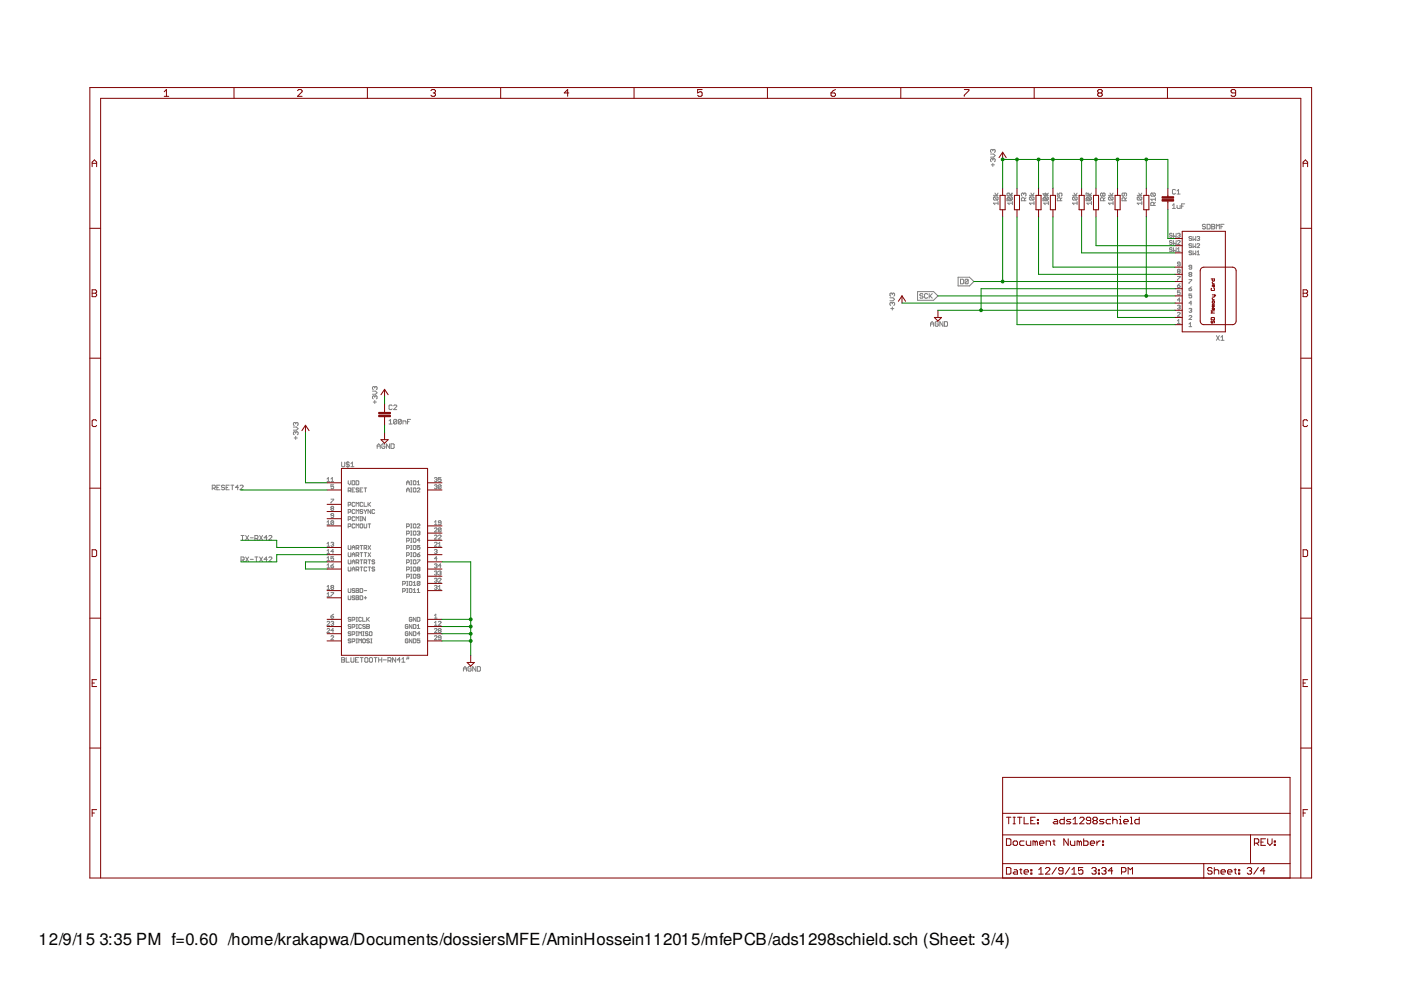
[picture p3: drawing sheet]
<svg xmlns="http://www.w3.org/2000/svg" width="297mm" height="210mm" viewBox="0 0 297 210" stroke-linecap="round" stroke-linejoin="round" font-family="sans-serif">
<defs><g id="words">
<g font-size="3.5">
<text x="8.5" y="200.4">12/9/15</text>
<text x="21.3" y="200.4">3:35 PM f=0.60 /home/krakapwa/Documents/dossiersMFE/AminHossein112015/mfePCB/ads1298schield.sch (Sheet: 3/4)</text>
</g>
</g></defs>
<g fill="none" stroke="#808080" stroke-width=".21">
<path d="M210 32.7h.7l.3 .3-.3 .3h-.7M210.2 34.9h.6M210.5 31.8v.2M210.5 33.8v.2M210.5 34.6v.7M210.5 33.8l-.1-.2-.4 .2 .2 .5M210.5 31.8l-.1-.1-.4 .1v.4l.2 .1M210.5 33.8l.2-.2 .3 .2-.2 .5M210.5 31.8l.2-.1 .3 .1-.2 .5M203.1 58.8h2.4l1 .9-1 .9h-2.4zM203.6 59.2h.5l.2 .2v.6l-.2 .2h-.5zM205.3 59.4v.6l-.2 .2-.5-.2"/>
<path d="M205.3 59.4l-.5-.2-.2 .2v.6M205.3 59.4l-.7 .6M210.6 41.4h1M210.8 41.8h.7l.1 .1-.1 .5M210.8 41.8l-.2 .1v.3l.2 .2h.7M210.8 41.8l.7 .6M210.9 40.9l.4 .5 .3-.5M211.6 43.1h-1l.3 .3M211.6 42.7v.7M213.7 41.4h1M213.8 41.8h.7l.2 .1-.2 .5M213.8 41.8l-.3 .3v.5h1"/>
<path d="M213.8 41.8l.7 .6M214 40.9l.3 .5 .4-.5M214.5 40.9v.7l-.7-.7h-.1l-.2 .2 .2 .5M214.5 41.9l-.3 .3M214.5 42.4h-.7l-.1-.2v-.3l.5 .2v.5M214.7 43.1h-1l.3 .3M214.7 42.7v.7M217 41.1l-.1-.2-.3 .2 .1 .5M217 41.1l.2-.2 .3 .2-.1 .5M217 41.1v.2M217.2 42.6v-.5l-.2-.2-.4 .2v.5h.9M217.5 41.9l-.3 .3"/>
<path d="M218.2 41.4h1M218.4 41.8l-.2 .1v.3l.2 .2h.7M218.4 41.8h.7l.1 .1v.3l-.1 .2M218.4 41.8l.7 .6M218.6 40.9l.3 .5 .3-.5M219.2 43.1h-1l.4 .3M219.2 42.7v.7M221.3 41.4h1M221.5 41.8h.6l.2 .1v.3l-.2 .2M221.5 41.8l-.4 .3v.5h1M221.5 41.8l.6 .6M222.1 42.4h-.6l-.2-.2v-.3l.5 .2v.5"/>
<path d="M222.1 41.9l-.3 .3M222.3 43.1h-1l.3 .3M222.3 42.7v.7M222.3 40.9l-.3 .5-.4-.5v.7l-.5-.5h1M224.2 40.9v.7h.5l-.2-.3 .2-.4h.3l.1 .2-.1 .5M224.8 42.6v-.5l-.1-.2-.5 .2v.5h.9M225.1 41.9l-.3 .3M227.4 41.4h1M227.6 41.8l-.2 .1v.3l.2 .2h.6M227.6 41.8h.6l.2 .1v.3l-.2 .2M227.6 41.8l.6 .6M227.7 40.9l.3 .5 .4-.5"/>
<path d="M228.4 43.1h-1l.3 .3M228.4 42.7v.7M230.3 41.6v-.7l.9 .7M230.4 41.4h1M230.6 41.8h.6l.2 .1v.3l-.2 .2M230.6 41.8l-.3 .3v.5h.9M230.6 41.8l.6 .6M230.8 40.9l.3 .5 .3-.5M231.2 42.4h-.6l-.2-.2v-.3l.5 .2v.5M231.2 41.9l-.3 .3M231.4 43.1h-1l.4 .3M231.4 42.7v.7"/>
<path d="M233.8 41.1l-.2-.2-.3 .2 .2 .5 .3-.2M233.8 41.1l.2-.2 .3 .2-.2 .5-.3-.2M233.8 41.1v.3M234 42.6v-.5l-.2-.2-.5 .2v.5h1M234.3 41.9l-.3 .3M235 41.4h1M235.2 41.8l-.2 .1v.3l.2 .2h.6M235.2 41.8h.6l.2 .1v.3l-.2 .2M235.2 41.8l.6 .6M235.3 40.9l.4 .5 .3-.5M236 43.1h-1l.3 .3M236 42.7v.7"/>
<path d="M238.4 40.9v.5l-.2 .2-.3-.2 .2-.5h.6l.2 .2-.2 .5M238.5 42.6v-.5l-.1-.2-.5 .2v.5h1M238.9 41.9l-.4 .3M241.1 41.4h1M241.3 41.8l-.2 .1v.3l.2 .2h.6M241.3 41.8h.6l.2 .1v.3l-.2 .2M241.3 41.8l.6 .6M241.4 40.9l.4 .5 .3-.5M242.1 43.1h-1l.3 .3M242.1 42.7v.7M244.2 40.9h.6l.2 .2-.2 .5M244.2 40.9l-.2 .5 .2 .2h.6"/>
<path d="M244.2 40.9l.6 .7M244.6 43.6v-.5l-.4-.2-.2 .2v.5h1M245 42.9l-.4 .3M245 42.2h-1l.3 .4M245 41.9v.7M248.5 52.7l-.4-.2-.1 .3 .4 .1 .1 .3-.1 .2-.4-.2M248.5 49.6l-.4-.1-.1 .2 .4 .2 .1 .3-.1 .1-.4-.1M248.5 51.1l-.4-.1-.1 .3 .4 .1 .1 .3-.1 .1-.4-.1M248.6 43.5l.3-.3v1M248.6 44.2h.6M248.8 49.5v.8l.3-.3 .3 .3v-.8M248.8 51v.8l.3-.3 .3 .3v-.8"/>
<path d="M248.8 52.5v.9l.3-.3 .3 .3v-.9M249.2 40.3l-.1-.1-.5 .1v.7l.1 .1h.4l.1-.1M249.6 43.5v.5l.1 .2h.5v-.7M249.6 41.1h.6M249.6 40.5l.3-.3v.9M249.6 49.6l.5-.1 .1 .1-.1 .3M249.6 51.1l.2-.1 .4 .1-.6 .7h.6M249.6 58.6h.6l-.6 .9M249.6 52.8l.3-.3v.9M249.6 53.4h.6M249.8 57.5l-.2-.1 .2-.3 .4 .1-.1 .3M249.8 57.5l-.2 .1 .2 .3 .4-.1-.1-.3"/>
<path d="M249.8 57.5h.3M249.9 49.9h.2M250.1 49.9l.1 .1-.1 .3-.5-.1M250.2 56h-.4l-.2-.2 .2-.2 .4 .1v.6l-.1 .1-.5-.1M250.5 43.7h.4M251.2 43.2h-.7v1M252.1 59.3h.6l-.6 .8M252.2 58.2l-.1-.2 .1-.2 .5 .1-.2 .3M252.2 58.2l-.1 .1 .1 .3 .5-.1-.2-.3M252.2 58.2h.3M252.7 53.3l-.2-.1-.4 .1 .1 .3 .5 .1-.2 .3-.4-.1M252.7 50.3l-.2-.2-.4 .2 .1 .3 .5 .1-.2 .3-.4-.2"/>
<path d="M252.7 51.8l-.2-.1-.4 .1 .1 .3 .5 .1-.2 .3-.4-.1M252.7 56.6l-.6-.1 .1-.3 .5 .2v.5l-.2 .2-.4-.2M252.9 50.1v.9l.3-.3 .3 .3v-.9M252.9 51.7v.8l.3-.3 .3 .3v-.8M252.9 53.2v.8l.3-.3 .3 .3v-.8M253.8 54h.5M253.8 53.5l.3-.3v.8M253.8 51.8l.1-.1 .4 .1-.5 .7h.5M253.8 50.3l.4-.2 .1 .2-.1 .3M254.1 50.6h.1M254.2 50.6l.1 .1-.1 .3-.4-.2M255.6 47.7l-.2-.1-.5 .1 .2 .3 .5 .2-.2 .3-.5-.1"/>
<path d="M255.9 47.6h.5l.2 .1v.7l-.2 .1h-.5zM256.9 47.6h.5l.2 .1-.2 .3 .2 .4-.2 .1h-.5zM256.9 48h.5M257.9 48.5v-.9l.3 .3 .3-.3v.9M258.9 48h.3M259.5 47.6h-.6v.9M188.7 63.1h.6l.4 .4-.4 .3h-.6M188.8 65.4h.7M189.2 62.3v.2M189.2 64.3v.1M189.2 65.1v.6M189.2 64.3l-.2-.2-.3 .2 .1 .5"/>
<path d="M189.2 62.3l-.2-.2-.3 .2 .1 .5M189.2 64.3l.1-.2 .4 .2-.2 .5M189.2 62.3l.1-.2 .4 .2-.2 .5M194.5 61.8h3.4l1 .9-1 1h-3.4zM195.7 62.4l-.2-.1h-.3l-.2 .1 .2 .3h.3l.2 .2-.2 .3-.5-.1M196.7 62.4l-.2-.1-.5 .1v.7l.2 .1 .5-.1M197 62.3v.9M197.2 62.7l.5 .5M197.3 69.2v-.7l.3-.3 .4 .3v.7M197.3 68.7h.7M197.7 62.3l-.7 .6M198.9 68.4l-.1-.2h-.4l-.1 .2v.6l.1 .2h.4l.1-.2v-.3h-.3"/>
<path d="M199.9 68.2v1l-.6-1v1M200.2 68.2h.5l.2 .2v.6l-.2 .2h-.5zM249.6 60.6h.5l.1 .2-.4 .2zM249.6 64.8l.5-.1 .1 .1-.1 .3M249.6 66.4l.2-.2 .4 .2-.6 .7h.6M249.6 68l.3-.2v.8M249.6 68.6h.6M249.9 65.1h.2M250.1 65.1l.1 .2-.1 .2-.5-.1M250.2 61.7h-.6v.4l.3-.2 .3 .2-.1 .4-.5-.1M250.2 63.6h-.6l.5-.4v.8M250.2 60.1l-.6 .5"/>
<path d="M252.1 65.5l.4-.1 .2 .1-.2 .3M252.1 68.7l.3-.3v.9M252.1 69.3h.6M252.1 67l.1-.1 .5 .1-.6 .7h.6M252.1 61.2h.4l.2 .3-.5 .1zM252.4 65.8h.1M252.5 65.8l.2 .1-.2 .3-.4-.1M252.7 62.3h-.6v.4l.3-.1 .3 .1-.2 .5-.4-.2M252.7 64.3h-.6l.4-.4v.8M252.7 60.8l-.6 .4M257.9 71.2l.6 1M258.5 71.2l-.6 1"/>
<path d="M258.9 71.5l.3-.3v1M258.9 72.2h.6M62.2 90.6h.7l.3 .3-.3 .3h-.7M62.4 92.9h.6M62.7 89.7v.2M62.7 91.7v.2M62.7 92.5v.7M62.7 91.7l-.2-.2-.3 .2v.3l.2 .2M62.7 89.7l-.2-.1-.3 .1 .2 .5M62.7 91.7l.2-.2 .3 .2v.3l-.2 .2M62.7 89.7l.2-.1 .3 .1-.2 .5M72.4 98v.8l.2 .2 .5-.2v-.8"/>
<path d="M73.7 97.8v1.3M74.1 98.1l-.5-.1-.2 .3 .5 .2 .2 .3-.2 .2-.5-.2M74.4 99h.6M74.4 98.3l.3-.3v1M79 82.9h.6l.3 .4-.3 .3h-.6M79.1 85.2h.7M79.5 84.1l-.2-.2-.3 .2 .1 .5M79.5 82.1v.2M79.5 84.1v.1M79.5 84.9v.7M79.5 82.1l-.2-.1-.3 .1 .1 .5M79.5 84.1l.1-.2 .3 .2-.1 .5"/>
<path d="M79.5 82.1l.1-.1 .3 .1-.1 .5M80 95.1v-.7l.3-.3 .3 .3v.7M80 94.6h.6M81.6 94.3l-.2-.2-.4 .2v.6l.1 .2h.3l.2-.2v-.3h-.3M82.5 89.2l.3-.3v1M82.5 89.9h.6M82.6 94.1v1l-.7-1v1M82.9 94.1h.5l.2 .2v.6l-.2 .2h-.5zM83.1 86l-.1-.1-.5 .1v.7l.2 .1 .4-.1M83.5 86l.1-.1 .5 .1-.6 .8h.6M84.1 89.1v.6l-.2 .2-.4-.2M84.1 89.1l-.5-.2-.1 .2v.6"/>
<path d="M84.1 89.1l-.6 .6M85.1 89.1v.6l-.2 .2h-.3l-.1-.2M85.1 89.1l-.2-.2h-.3l-.1 .2v.6M85.1 89.1l-.6 .6M85.4 89.9v-.7h.5l.2 .2v.5M86.4 89.4h.3M87.1 88.9h-.7v1M45 103.5h.5l.2-.1v-.4l-.2-.1h-.5v.9M45.3 103.5l.4 .3M46 103.4h.3M46.6 102.9h-.6v.9h.6M47.6 103l-.5-.1-.1 .3 .1 .2h.4l.1 .3-.1 .1h-.4l-.1-.1"/>
<path d="M47.9 103.4h.4M48.6 102.9h-.7v.9h.7M48.9 102.9h.7M49.3 102.9v.9M50.6 103.4h-.7l.5-.5v.9M50.9 103l.2-.1 .4 .1-.6 .8h.6M51.1 113.5h.7M51.1 118.7h.5l.2-.1v-.3l-.2-.2h-.5v1M51.4 113.5v1M51.4 118.7l.4 .4M52.1 113.5l.6 1M52.1 118.1l.6 1"/>
<path d="M52.7 113.5l-.6 1M52.7 118.1l-.6 1M53.1 114h.6M53.1 118.6h.6M54 114.2h.5l.2-.2v-.3l-.2-.2h-.5v1M54 118.1h.7M54.4 114.2l.3 .3M54.4 118.1v1M55 113.5l.7 1M55 118.1l.7 1M55.7 113.5l-.7 1M55.7 118.1l-.7 1"/>
<path d="M56.7 114h-.7l.5-.5v1M56.7 118.6h-.7l.5-.5v1M57 113.7l.1-.2 .5 .2-.6 .8h.6M57 118.3l.1-.2 .5 .2-.6 .8h.6M69.3 117.3h.6M69.3 110.7l.3-.3v.9M69.3 101.6l.3-.3v.8M69.3 115.3l.3-.3v.8M69.3 116.8l.3-.3v.8M69.3 118.3l.3-.3v.9M69.3 119.8l.3-.3v.9M69.3 111.3h.6"/>
<path d="M69.3 102.1h.6M69.3 115.8h.6M69.3 118.9h.6M70.2 101.6l.3-.3v.8M70.2 105.8h.5l-.5 .9M70.2 115.1l.4-.1 .1 .1-.1 .3M70.2 120h.4l.1 .2-.4 .2zM70.2 102.1h.5M70.3 107.8l-.1-.1 .1-.3 .4 .1-.1 .3M70.3 107.8l-.1 .1 .1 .3 .4-.1-.1-.3M70.3 107.8h.3M70.5 115.4h.1"/>
<path d="M70.6 115.4l.1 .1-.1 .3-.4-.1M70.7 102.8h-.5v.4l.3-.1 .2 .1-.1 .4-.4-.1M70.7 109.3l-.5-.1 .1-.3 .4 .1v.6l-.1 .1-.4-.1M70.7 110.6v.5l-.1 .2-.4-.2M70.7 118h-.5v.4l.3-.1 .2 .1-.1 .5-.4-.2M70.7 116.9h-.5l.4-.4v.8M70.7 110.6l-.4-.2-.1 .2v.5M70.7 110.6l-.5 .5M70.7 119.5l-.5 .5M73.8 101.9v.6l.3 .3 .3-.3v-.6M73.8 104l.6-.1-.2-.4h-.4v.8M73.8 107.1h.4l.2-.4-.6-.2v.9"/>
<path d="M73.8 108.6h.4l.2-.4-.6-.2v.9M73.8 110.1h.4l.2-.4-.6-.1v.8M73.8 111.6h.4l.2-.4-.6-.1v.8M73.8 115.7l.2 .8 .4-.1v-.7M73.8 117.2l.2 .8 .4-.1v-.7M73.8 118.7l.2 .8 .4-.1v-.7M74.1 104l.3 .3M74.7 119.5v-.5l.3-.3 .2 .3v.5M74.7 101.9h.4l.1 .2v.5l-.1 .2h-.4zM74.7 116.5v-.6l.3-.2 .2 .2v.6M74.7 118v-.5l.3-.3 .2 .3v.5M74.7 117.6h.5"/>
<path d="M74.7 103.9h.3M74.7 116.1h.5M74.7 119.1h.5M75.2 103.5h-.5v.8h.5M75.2 106.7l-.1-.2-.4 .2v.5l.1 .2 .4-.2M75.2 108.2l-.1-.2-.4 .2v.5l.1 .2 .4-.2M75.2 109.7l-.1-.1-.4 .1v.6l.1 .1 .4-.1M75.2 111.2l-.1-.1-.4 .1v.6l.1 .1 .4-.1M75.5 101.9h.4l.2 .2v.5l-.2 .2h-.4zM75.5 107.4v-.9l.3 .3 .3-.3v.9M75.5 108.9v-.9l.3 .3 .3-.3v.9M75.5 110.4v-.8l.3 .2 .3-.2v.8"/>
<path d="M75.5 111.9v-.8l.3 .3 .3-.3v.8M75.5 116.2h.4l.2-.4-.2-.1h-.4v.8M75.5 117.7h.4l.2-.4-.2-.1h-.4v.8M75.5 119.3h.4l.2-.4-.2-.2h-.4v.8M75.8 116.2l.3 .3M75.8 117.7l.3 .3M75.8 119.3l.3 .2M76.1 103.6l-.5-.1-.1 .2 .4 .2 .2 .3-.2 .1-.4-.1M76.3 117.2h.6M76.3 118.7h.6M76.3 103.9h.3M76.3 109.6h.3"/>
<path d="M76.3 110.4h.3M76.3 115.7h.6M76.5 111.1l.4 .1-.1 .7-.5-.1v-.6zM76.5 109.6v.8M76.6 115.7v.8M76.6 117.2v.8M76.6 118.7v.8M76.9 108.2l-.1-.2-.5 .2 .2 .3 .4 .1-.1 .3-.5-.2M76.9 103.5h-.6v.8h.6M76.9 106.7l-.1-.2-.5 .2v.5l.2 .2 .4-.2M77.2 111.1l.1 .8 .4-.1v-.7M77.2 116.2l.5-.1-.1-.4h-.4v.8"/>
<path d="M77.2 119.3l.5-.2-.1-.4h-.4v.8M77.2 117.2h.5M77.2 103.5h.5M77.2 106.5v.9h.5M77.2 108l.3 .5M77.5 109.6v.8l-.6-.8v.8M77.5 103.5v.8M77.5 108.5v.4M77.5 117.2v.8M77.5 116.2l.2 .3M77.5 119.3l.2 .2M77.7 108l-.2 .5"/>
<path d="M78 106.5v.9M78 118.7h.6M78 111.1h.6M78 115.7l.6 .8M78 117.2l.6 .8M78.2 106.9l.4 .5M78.3 111.1v.8M78.3 118.7v.8M78.6 108v.9l-.6-.9v.9M78.6 106.5l-.6 .6M78.6 115.7l-.6 .8M78.6 117.2l-.6 .8"/>
<path d="M79.4 118.9l-.4-.2-.1 .3 .4 .1 .1 .3-.1 .1-.4-.1M79.4 108.2l-.1-.2-.4 .2v.5l.1 .2 .4-.2M86.2 102.8v-.6l.3-.3 .3 .3v.6M86.2 104.3v-.6l.3-.2 .3 .2v.6M86.2 111.6h.4l.2-.4-.2-.1h-.4v.8M86.2 113.2h.4l.2-.4-.2-.2h-.4v.9M86.2 114.7h.4l.2-.4-.2-.2h-.4v.9M86.2 116.2h.4l.2-.4-.2-.1h-.4v.8M86.2 117.7h.4l.2-.4-.2-.1h-.4v.8M86.2 119.3h.4l.2-.4-.2-.2h-.4v.8M86.2 103.9h.6M86.2 102.4h.6"/>
<path d="M87.1 117.2h.2M87.1 118h.2M87.1 116.5h.2M87.1 118.7h.2M87.1 119.5h.2M87.1 103.5h.2M87.1 104.3h.2M87.1 102.8h.2M87.1 111.1h.2M87.1 111.9h.2M87.1 101.9h.2M87.1 115.7h.2"/>
<path d="M87.1 115h.2M87.1 112.6h.2M87.1 113.5h.2M87.1 114.1h.2M87.2 101.9v.9M87.2 103.5v.8M87.2 111.1v.8M87.2 112.6v.9M87.2 114.1v.9M87.2 115.7v.8M87.2 117.2v.8M87.2 118.7v.8"/>
<path d="M87.8 115.7l.4 .1v.6l-.2 .1-.4-.1zM87.8 101.9l.4 .2v.5l-.2 .2-.4-.2zM87.8 103.5l.4 .1v.6l-.2 .1-.4-.1zM87.8 111.1l.4 .1v.6l-.2 .1-.4-.1zM87.8 112.6l.4 .2v.5l-.2 .2-.4-.2zM87.8 114.1l.4 .2v.5l-.2 .2-.4-.2zM87.8 117.2l.4 .1v.6l-.2 .1-.4-.1zM87.8 118.7l.4 .2v.5l-.2 .1-.4-.1zM88.5 117.6h.4l.1 .3-.4 .1zM88.5 118.7h.5l-.5 .8M88.5 103.6l.1-.1 .4 .1-.5 .7h.5M88.5 111.2l.1-.1 .4 .1-.5 .7h.5"/>
<path d="M88.5 112.8l.4-.2 .1 .2-.1 .2M88.5 102.8h.5M88.5 102.2l.2-.3v.9M88.7 113h.2M88.9 113l.1 .2-.1 .3-.4-.2M89 115.7h-.5v.4l.2-.2 .3 .2-.1 .4-.4-.1M89 117.2l-.5 .4M89 114.6h-.5l.4-.5v.9M92.1 110.7l.3-.3v.9M92.1 116.6l.4-.1 .2 .1-.2 .3M92.1 112.1l.1-.2 .5 .2-.6 .7h.6M92.1 101.4l.4-.1 .2 .1-.2 .3"/>
<path d="M92.1 102.9l.4-.1 .2 .1-.2 .3M92.1 113.6l.1-.1 .5 .1-.6 .7h.6M92.1 115.1l.1-.1 .5 .1-.6 .7h.6M92.1 119.7l.4-.2 .2 .2-.2 .3M92.1 111.3h.6M92.4 116.9h.1M92.4 120h.1M92.4 101.7h.1M92.4 103.2h.1M92.5 101.7l.2 .1-.2 .3-.4-.1M92.5 103.2l.2 .2-.2 .2-.4-.1M92.5 116.9l.2 .2-.2 .2-.4-.1"/>
<path d="M92.5 120l.2 .1-.2 .3-.4-.2M92.7 118.4h-.6l.4-.4v.9M92.9 113.6l.2-.1 .4 .1-.6 .7h.6M92.9 115.8h.6M92.9 115.3l.3-.3v.8M93.5 102.9l-.4-.1-.2 .1v.6M93.5 102.9v.6l-.1 .1-.5-.1M93.5 110.8l-.6-.1 .2-.3 .4 .2v.5l-.1 .2-.5-.2M93.5 112.1l-.4-.2-.2 .2v.5M93.5 101.3h-.6v.4l.3-.1 .3 .1-.1 .4-.5-.1M93.5 112.1v.5l-.1 .2-.5-.2M93.5 120h-.6l.5-.5v.9"/>
<path d="M93.5 112.1l-.6 .5M93.5 102.9l-.6 .6M69.3 131.9l.2-.2 .4 .2-.6 .7h.6M69.3 124.4l.3-.3v.9M69.3 125.9l.3-.3v.9M69.3 133.4l.2-.1 .4 .1-.6 .7h.6M69.3 120.4h.6M69.3 126.5h.6M69.3 125h.6M70.2 131.9l.4-.2 .1 .2-.1 .3M70.2 130.6h.4l.1 .3-.4 .2zM70.2 134.9l.1-.1 .4 .1-.5 .7h.5"/>
<path d="M70.2 125.6h.5l-.5 .9M70.3 124.5l-.1-.1 .1-.3 .4 .2-.1 .2M70.3 124.5l-.1 .2 .1 .3 .4-.2-.1-.3M70.3 124.5h.3M70.5 132.2h.1M70.6 132.2l.1 .1-.1 .3-.4-.2M70.7 130.2l-.5 .4M70.7 133.7h-.5l.4-.4v.8M72.4 139.4h.5l.2 .2-.2 .3 .2 .4-.2 .1h-.5zM72.4 139.9h.5M73.4 139.4v1h.7M73.8 120.2l.2 .9 .4-.2v-.7"/>
<path d="M73.8 124.8v.7l.2 .1 .4-.1v-.7M73.8 126.3v.7l.2 .1 .4-.1v-.7M74.4 131l-.2-.1-.4 .1 .2 .3 .4 .1-.2 .3-.4-.1M74.4 135.6l-.2-.1-.4 .1 .2 .3 .4 .1-.2 .3-.4-.1M74.4 132.5l-.2-.1-.4 .1 .2 .3 .4 .2-.2 .2-.4-.1M74.4 134.1l-.2-.2-.4 .2 .2 .3 .4 .1-.2 .3-.4-.2M74.4 139.4v.9l.1 .1 .5-.1v-.9M74.7 131.4h.4l.1-.4-.5-.1v.8M74.7 136h.4l.1-.4-.5-.1v.8M74.7 121.1v-.6l.3-.3 .2 .3v.6M74.7 133h.4l.1-.5-.5-.1v.8M74.7 134.5h.4l.1-.4-.5-.2v.9"/>
<path d="M74.7 120.6h.5M75.2 124.9l-.1-.1-.4 .1 .1 .3 .4 .1-.1 .3-.4-.1M75.2 126.4l-.1-.1-.4 .1 .1 .3 .4 .2-.1 .2-.4-.1M75.4 139.9h.3M75.5 130.9h.3M75.5 131.7h.3M75.5 135.5h.3M75.5 136.3h.3M75.5 120.8h.4l.2-.4-.2-.2h-.4v.9M75.5 124.8l.6 .1-.2 .3 .2 .3-.2 .1h-.4zM75.5 126.3l.6 .1-.2 .3 .2 .3-.2 .1h-.4zM75.5 134.8h.3"/>
<path d="M75.5 132.4h.3M75.5 133.2h.3M75.5 126.7h.4M75.5 125.2h.4M75.5 133.9h.3M75.6 130.9v.8M75.6 132.4v.8M75.6 133.9v.9M75.6 135.5v.8M75.8 120.8l.3 .3M76 139.4h-.6v1h.6M76.1 134.8v-.9l.2 .3 .3-.3v.9"/>
<path d="M76.1 136.3v-.8l.2 .2 .3-.2v.8M76.3 139.4h.7M76.3 124.8l.6 .1-.1 .7h-.5zM76.3 126.3l.6 .1-.1 .7h-.5zM76.3 120.2h.6M76.6 131l-.1-.1-.4 .1v.6l.1 .1 .4-.1M76.6 132.5l-.1-.1-.4 .1v.6l.1 .1 .4-.1M76.6 120.2v.9M76.7 139.4v1M76.9 130.9v.8h.6M76.9 135.6l.1-.1 .5 .1v.6l-.2 .1-.4-.1zM76.9 134.8h.3"/>
<path d="M76.9 133.9h.3M77 133.9v.9M77.2 126.7h.5M77.2 125.2h.5M77.5 132.5l-.2-.1-.4 .1 .1 .3 .5 .2-.2 .2-.4-.1M77.5 126.4v.6M77.5 139.4h.3l.2 .2v.7l-.2 .1-.5-.1v-.7zM77.7 132.4l.6 .1-.1 .3 .1 .3-.1 .1h-.5zM77.7 130.9v.8M77.7 120.4l-.1-.2-.4 .2 .1 .7 .4-.2M77.7 132.8h.5M77.9 131.3l.4 .4"/>
<path d="M78 134.1l-.1-.2-.4 .2 .1 .3 .4 .1-.1 .3-.4-.2M78 120.2h.6M78.3 139.6l.2-.2 .5 .2v.7l-.2 .1-.5-.1zM78.3 120.2v.9M78.3 134.1l.1-.2 .5 .2-.2 .7-.4-.2zM78.3 135.6l-.1-.1-.5 .1 .2 .3 .4 .1-.1 .3-.5-.1M78.3 130.9l-.6 .5M78.6 135.5h.3M78.6 136.3h.3M78.7 135.5v.8M79.3 139.4h.6M79.4 120.4l-.4-.2-.1 .3 .4 .1 .1 .3-.1 .2-.4-.2"/>
<path d="M79.6 139.4v1M80.3 139.9h.6M80.3 139.4v1M80.9 139.4v1M81.3 139.9h.6M83.9 139.4v1l-.7-1v1M84.9 139.9h-.7l.5-.5v1M85.2 139.8l.3-.4v1M85.4 123.8h.4l.1-.4-.5-.1v.8M85.4 125.3h.4l.1-.4-.5-.1v.8M86.2 120.8h.4l.2-.4-.2-.2h-.4v.9M86.2 122.3h.4l.2-.4-.6-.1v.8"/>
<path d="M86.2 125.6h.3M86.2 124.8h.3M86.2 124.1h.3M86.2 123.3h.3M86.3 139.3l-.1 .5M86.4 123.3v.8M86.4 124.8v.8M86.5 135.6l-.1-.1-.5 .1v.6l.5 .1 .1-.4h-.3M86.5 134.1l-.1-.2-.5 .2v.5l.5 .2 .1-.4h-.3M86.5 132.5l-.1-.1-.5 .1v.6l.5 .1 .1-.4h-.3M86.7 139.3l-.2 .5M86.8 124.9l.1-.1 .4 .1-.1 .7-.4-.1z"/>
<path d="M86.9 123.3l.4 .1-.1 .7-.4-.1zM87.1 121.1h.2M87.1 120.2h.2M87.1 121.8h.2M87.1 122.6h.2M87.2 120.2v.9M87.2 121.8v.8M87.3 131l-.1-.1-.4 .1 .1 .7 .4-.1v-.3h-.2M87.3 132.4v.8l-.5-.8v.8M87.3 133.9v.9l-.5-.9v.9M87.3 135.5v.8l-.5-.8v.8M87.6 132.4l.6 .1v.6l-.2 .1h-.4z"/>
<path d="M87.6 133.9l.6 .2v.5l-.2 .2h-.4zM87.6 135.5l.6 .1v.6l-.2 .1h-.4zM87.6 125.6h.6M87.6 124.1h.6M87.6 125.1l.3-.3v.8M87.6 123.5l.3-.2v.8M87.8 120.2l.4 .2v.5l-.2 .2-.4-.2zM87.8 121.8l.4 .1v.5l-.2 .2-.4-.2zM88.2 130.9v.8l-.6-.8v.8M88.5 130.9l.5 .1v.6l-.1 .1h-.4zM88.5 133.2h.5M88.5 132.7l.2-.3v.8"/>
<path d="M88.5 125.1l.2-.3v.8M88.5 125.6h.5M88.6 120.6l-.1-.1 .1-.3 .4 .2-.1 .2M88.6 120.6l-.1 .2 .1 .3 .4-.2-.1-.3M88.6 120.6h.3M89 134.4h-.5l.4-.5v.9M89 122.2h-.4l-.1-.2 .1-.2 .4 .1v.5l-.1 .2-.4-.2M89 123.4l-.1-.1-.4 .1v.6M89 135.5h-.5v.4l.2-.2 .3 .2-.1 .4-.4-.1M89 123.4v.6l-.1 .1-.4-.1M89 123.4l-.5 .6M92.1 132l.3-.3v.9"/>
<path d="M92.1 130.5l.3-.3v.9M92.1 131.1h.6M92.1 134.9l.1-.1 .5 .1-.6 .7h.6M92.1 121.2l.4-.1 .2 .1-.2 .3M92.1 122.7l.4-.1 .2 .1-.2 .3M92.1 124.3l.4-.2 .2 .2-.2 .2M92.1 133.4l.1-.1 .5 .1-.6 .7h.6M92.1 132.6h.6M92.4 124.5h.1M92.4 121.5h.1M92.4 123h.1M92.5 123l.2 .2-.2 .2-.4-.1"/>
<path d="M92.5 121.5l.2 .1-.2 .3-.4-.1M92.5 124.5l.2 .2-.2 .3-.4-.2M92.9 121.2l.5-.1 .1 .1-.1 .3M92.9 131.9l.2-.2 .4 .2-.6 .7h.6M92.9 122.7l.2-.1 .4 .1-.6 .7h.6M92.9 125h.6M92.9 124.4l.3-.3v.9M93.1 133.7l-.2-.2 .2-.2 .4 .1-.1 .3M93.1 133.7l-.2 .1 .2 .3 .4-.1-.1-.3M93.1 133.7h.3M93.2 121.5h.2M93.4 121.5l.1 .1-.1 .3-.5-.1"/>
<path d="M93.5 135.2h-.4l-.2-.1 .2-.3 .4 .1v.6l-.1 .1-.5-.1M82.3 140.1h.4l.2-.5-.2-.2h-.4v1M82.6 140.1l.3 .3M85.2 140.4h.7M98.3 142.3v-.6l.3-.4 .3 .4v.6M98.3 141.8h.6M99.9 141.5l-.2-.2-.5 .2v.7l.2 .1 .5-.1v-.4h-.3M100.9 141.3v1l-.7-1v1M101.2 141.3h.5l.2 .2v.7l-.2 .1h-.5z"/>
</g>
<g fill="none" stroke="#800000" stroke-width=".21">
<path d="M19 18.6h259.1v167.6h-259.1zM34.8 19.5l.5-.5v1.4M49.6 18.6v2.2M63.1 19.2l.2-.2h.5l.3 .2v.3l-1 .9h1M77.9 18.6v2.2M91.4 19.2l.2-.2h.5l.2 .2v.3l-.2 .2M91.8 19.7h.3M92.1 19.7l.2 .2v.3l-.2 .2h-.5l-.2-.2M106.2 18.6v2.2M120.6 19.7h-1l.8-.7v1.4M134.4 18.6v2.2M148.9 19h-1v.7l.5-.2h.2l.3 .2v.5l-.3 .2h-.5l-.2-.2"/>
<path d="M162.7 18.6v2.2M176.2 19.7h.7l.2 .2v.3l-.2 .2h-.5l-.2-.2zM177.1 19l-.4 .2-.5 .5M191 18.6v2.2M204.4 19h1v.2l-1 1v.2M219.3 18.6v2.2M233 19.7l-.3 .2v.3l.3 .2h.4l.3-.2v-.3l-.3-.2M233 19.7l-.3-.2v-.3l.3-.2h.4l.3 .2v.3l-.3 .2M233 19.7h.4M247.5 18.6v2.2M262 19.7h-.8l-.2-.2 .2-.5h.5l.3 .2v1l-.3 .2h-.5l-.2-.2M19.5 35.3v-.9l.5-.5 .5 .5v.9"/>
<path d="M19.5 34.6h1M34.8 20.4h1M212.6 32.3v1.5M212.6 39.9v1.5M212.6 32.3l.7 1.1M212.6 32.3l-.8 1.1M215.6 39.9v1.5M220.2 39.9v1.5M223.2 39.9v1.5M229.3 39.9v1.5M232.4 39.9v1.5M236.9 39.9v1.5"/>
<path d="M243 39.9v1.5M247.6 39.9v1.8M276.3 34.6h.9M276.3 35.3v-.9l.5-.5 .4 .5v.9M19 48.4h2.3M212 41.4h1.1v3.1h-1.1zM212.6 44.5v1.5M215.1 41.4h1.1v3.1h-1.1zM215.6 44.5v1.5M219.6 41.4h1.1v3.1h-1.1zM220.2 44.5v1.5M222.7 41.4h1.1v3.1h-1.1z"/>
<path d="M223.2 44.5v1.5M228.8 41.4h1.1v3.1h-1.1zM229.3 44.5v1.5M231.8 41.4h1.1v3.1h-1.1zM232.4 44.5v1.5M236.4 41.4h1.1v3.1h-1.1zM236.9 44.5v1.5M242.5 41.4h1.1v3.1h-1.1zM243 44.5v1.5M247.6 42.6v1.9M249.1 56.6h1.6M249.1 59.7h1.6"/>
<path d="M249.1 58.2h1.6M249.1 53.6h1.6M249.1 52.1h1.6M249.1 50.6h1.6M250.7 49h9.1v21.4h-9.1zM254.6 57l.6-.4h6.1l.6 .4 .2 .4v10.7l-.2 .4-.3 .3h-6.4l-.6-.3-.1-.4v-10.7zM256.8 59.1h.7v.4l-.4 .1-.1-.5M257 59.8l.3 .4M275.8 48.4h2.3M19 75.9h2.3M19.5 61.4h.8l.2 .3-.2 .5 .2 .5-.2 .2h-.8zM19.5 62.2h.8"/>
<path d="M191.2 62.7l.8 1.2M191.2 62.7l-.7 1.2M191.2 62.7v1.6M198.1 67.3h1.5l-.7 .8zM198.9 65.8v1.5M249.1 68.8h1.6M249.1 67.3h1.6M249.1 65.8h1.6M249.1 64.3h1.6M249.1 62.7h1.6M249.1 61.2h1.6M256.9 68v.5l.2-.1 .2-.4 .2 .1-.1 .4"/>
<path d="M256.9 61.1v.5l.6-.1-.1-.4M256.9 67.3h.5l.1 .5h-.7zM257 63.2l.3 .4M257 63.6h.5M257 62.5h.6l.1 .3M257 60.2h.5M257.1 63.8l.4 .1-.1 .4-.4-.1zM257.1 64.7l-.1 .3h.5M257.1 64.7h.4M257.3 60.4v.4l.1 .1 .1-.1v-.4h-.4l-.1 .4M257.5 62.5v.4l-.5 .1M257.5 65.3l-.1 .4-.4-.1v-.3l.3-.1v.5"/>
<path d="M257.5 65.9h-.7l.2 .2-.2 .3h.7M257.5 64.5h-.4v.2M275.8 75.9h2.3M276.3 61.4h.7l.2 .3-.2 .5 .2 .5-.2 .2h-.7zM276.3 62.2h.7M20.5 89.2l-.2-.2h-.5l-.3 .2v1l.3 .2h.5l.2-.2M64.8 90.2l.7 1.1M64.8 90.2l-.8 1.1M64.8 90.2v1.5M72.4 99.3h18.3v39.6h-18.3zM80.8 93.2h1.5l-.8 .8zM81.5 82.5v1.6"/>
<path d="M81.5 85.6v1.8M81.5 88.3v1.9M81.5 91.7v1.5M81.5 82.5l.8 1.2M81.5 82.5l-.7 1.2M277.2 89.2l-.2-.2h-.5l-.2 .2v1l.2 .2h.5l.2-.2M19 103.5h2.3M19.5 116.6h.8l.2 .2v1l-.2 .2h-.8zM69.3 117.6h3.1M69.3 119.1h3.1M69.3 103.9h3.1M69.3 106.9h3.1"/>
<path d="M69.3 108.5h3.1M69.3 110h3.1M69.3 111.5h3.1M69.3 102.4h3.1M69.3 116.1h3.1M90.7 117.6h3M90.7 119.1h3M90.7 103.9h3M90.7 111.5h3M90.7 102.4h3M90.7 116.1h3M90.7 113h3"/>
<path d="M90.7 114.6h3M275.8 103.5h2.3M276.3 116.6h.7l.2 .2v1l-.2 .2h-.7zM19 131.1h2.3M69.3 131.3h3.1M69.3 135.9h3.1M69.3 132.8h3.1M69.3 120.6h3.1M69.3 126.7h3.1M69.3 125.2h3.1M69.3 134.4h3.1M90.7 131.3h3"/>
<path d="M90.7 135.9h3M90.7 132.8h3M90.7 120.6h3M90.7 125.2h3M90.7 134.4h3M90.7 122.2h3M90.7 123.7h3M99.8 138.9v1.6M275.8 131.1h2.3M19 158.6h2.3M19.5 144.8h.5M20.5 144.1h-1v1.5h1"/>
<path d="M99 140.5h1.6l-.8 .7zM275.8 158.6h2.3M276.3 144.8h.5M277.2 144.1h-.9v1.5h.9M19.5 172.4h.5M20.5 171.7h-1v1.4M212.6 177h60.9M212.6 172.4h60.9M213.4 177.8h.7l.2 .3v.9l-.2 .2h-.7zM213.4 173.3h.9M213.9 173.3v1.4M214.8 178.5l.2-.2h.5l.2 .2v.5l-.2 .2h-.5l-.2-.2z"/>
<path d="M214.8 173.3h.5M214.8 174.7h.5M215 173.3v1.4M215.7 173.3h1M216.2 173.3v1.4M217.1 173.3v1.4h1M217.1 178.3h-.7l-.2 .2v.5l.2 .2h.7M217.6 178.3v.7l.2 .2h.7v-.9M218.5 174h.5M219.5 173.3h-1v1.4h1M219.5 178.5l-.5-.2v.9M219.5 178.5l.2-.2 .2 .2v.7"/>
<path d="M219.5 178.5v.7M219.9 174.4h.3v.3h-.3zM219.9 173.7h.3v.3h-.3zM220.4 178.8h.9l-.2-.5h-.5l-.2 .2v.5l.2 .2h.5M221.8 179.2v-.9h.7l.2 .2v.7M223.2 178.3h.5M223.5 178.1v.9l.2 .2M223.5 173.7h.5l.2 .3v.7h-.7l-.2-.3 .2-.2h.7M225.6 173.3v1.4h-.7l-.2-.3v-.4l.2-.3h.7M226.5 177.8v1.4l-.9-1.4v1.4M226.9 178.3v.7l.3 .2h.7v-.9M227 173.7h-.7l-.2 .3 .9 .4-.2 .3h-.7"/>
<path d="M227.5 174.7h.9M227.5 173.7l.5-.4v1.4M228.8 178.5l-.4-.2v.9M228.8 178.5v.7M228.8 178.5l.3-.2 .2 .2v.7M228.9 173.5l.3-.2h.4l.2 .2v.2l-.9 1h.9M229.8 177.8v1.4h.7l.2-.2v-.5l-.2-.2h-.7M231.2 178.8h.9l-.2-.5h-.5l-.2 .2v.5l.2 .2h.5M231.2 174h-.7l-.2-.3 .2-.4h.5l.2 .2v.9l-.2 .3h-.5l-.2-.3M231.9 174l-.2-.3 .2-.4h.5l.2 .2-.2 .5M231.9 174l-.2 .2 .2 .5h.5l.2-.3-.2-.4M231.9 174h.5"/>
<path d="M232.6 178.3v.9M233.3 178.3h-.3l-.4 .5M233.7 179h.3v.2h-.3zM233.7 178.3h.3v.2h-.3zM234.1 173.7h-.8l-.2 .3 .2 .2h.5l.3 .2-.3 .3h-.7M235.5 173.7h-.7l-.3 .3v.4l.3 .3h.7M235.9 174l.3-.3h.4l.3 .3v.7M235.9 173.3v1.4M237.3 174.7h.5M237.3 173.7h.3v1M237.6 173v.3M238.3 174.2h.9l-.2-.5h-.5l-.2 .3v.4l.2 .3h.5"/>
<path d="M239.7 173.3h.2v1.4M239.7 174.7h.4M241.5 173.3v1.4h-.7l-.2-.3v-.4l.2-.3h.7M265.1 177v6.1M266 178.8h.7l.2-.3v-.4l-.2-.3h-.7v1.4M266.4 178.8l.5 .4M267.4 178.5h.4M268.3 177.8h-.9v1.4h.9M268.8 177.8v1l.4 .4 .5-.4v-1M270.2 179h.2v.2h-.2zM270.2 178.3h.2v.2h-.2zM276.3 172.4h.5"/>
<path d="M277.2 171.7h-.9v1.4M21.3 186.2v-165.4h254.5v165.4M212.6 186.2v-21.4h60.9v21.4M212.6 183.1h60.9M213.4 183.9h.7l.2 .3v.9l-.2 .2h-.7zM215 184.4h.5l.2 .2v.7h-.7l-.2-.2 .2-.2h.7M216.2 184.4h.5M216.4 184.2v.9l.3 .2M217.1 184.9h1l-.3-.5h-.4l-.3 .2v.5l.3 .2h.4M218.5 185.1h.3v.2h-.3zM218.5 184.4h.3v.2h-.3zM220.2 185.3h1"/>
<path d="M220.2 184.4l.5-.5v1.4M221.7 184.2l.2-.3h.5l.2 .3v.2l-.9 .9h.9M224 183.9l-.9 1.4M225.4 184.6h-.7l-.2-.2 .2-.5h.4l.3 .3v.9l-.3 .2h-.4l-.2-.2M226.8 183.9l-.9 1.4M227.3 185.3h.9M227.3 184.4l.4-.5v1.4M229.6 183.9h-.9v.7l.4-.2 .5 .2v.5l-.2 .2h-.5l-.2-.2M231.5 184.2l.2-.3h.5l.2 .3-.2 .4M231.9 184.6h.3M232.2 184.6l.2 .3-.2 .4h-.5l-.2-.2M232.9 185.1h.2v.2h-.2z"/>
<path d="M232.9 184.4h.2v.2h-.2zM233.6 184.2l.2-.3h.5l.2 .3-.2 .4M234 184.6h.3M234.3 184.6l.2 .3-.2 .4h-.5l-.2-.2M235.9 184.6h-.9l.7-.7v1.4M237.8 184.9h.7l.2-.3v-.4l-.2-.3h-.7v1.4M239.2 185.3v-1.4l.4 .5 .5-.5v1.4M255.2 183.1v3.1M257 184.2l-.2-.3h-.5l-.2 .5 .2 .2h.5l.2 .5-.2 .2h-.5l-.2-.2M257.5 184.6l.2-.2h.5l.2 .2v.7M257.5 183.9v1.4M258.9 184.9h.9l-.2-.5h-.5l-.2 .2v.5l.2 .2h.5"/>
<path d="M260.3 184.9h.9l-.2-.5h-.5l-.2 .2v.5l.2 .2h.5M261.7 184.4h.4M261.9 184.2v.9l.2 .2M262.6 185.1h.2v.2h-.2zM262.6 184.4h.2v.2h-.2zM264.4 184.2l.3-.3h.4l.3 .3-.3 .4M264.9 184.6h.2M265.1 184.6l.3 .3-.3 .4h-.4l-.3-.2M266.8 183.9l-1 1.4M268.2 184.6h-.9l.6-.7v1.4"/>
</g>
<g fill="#800000" stroke="#800000" stroke-width=".21">
<path d="M246.4 42.3h2.4v.3h-2.4z"/>
<path d="M246.4 41.7h2.4v.3h-2.4z"/>
<path d="M80.3 88.1h2.5v.2h-2.5z"/>
<path d="M80.3 87.4h2.5v.3h-2.5z"/>
</g>
<g fill="none" stroke="#008000" stroke-width=".21">
<path d="M212.6 39.9v-6.1h35v6.1M215.6 33.8v6.1M220.2 33.8v6.1M223.2 33.8v6.1M229.3 33.8v6.1M232.4 33.8v6.1M236.9 33.8v6.1M243 33.8v6.1M206.5 59.7h42.6M212.6 46v13.7M215.6 46v22.8h33.5M220.2 46v12.2h28.9"/>
<path d="M223.2 46v10.6h25.9M229.3 46v7.6h19.8M232.4 46v6.1h16.7M236.9 46v21.3h12.2M243 46v16.7M247.6 44.5v6.1h1.5M191.2 64.3h57.9M198.9 62.7h50.2M198.9 65.8h50.2M249.1 61.2h-41.1v4.6M64.8 91.7v10.7h4.5M81.5 84.1v1.5"/>
<path d="M81.5 90.2v1.5M51.1 103.9h18.2M51.1 114.6h7.6v1.5h10.6M69.3 119.1h-4.5v1.5h4.5M69.3 117.6h-10.6v1.5h-7.6M93.7 119.1h6.1v19.8M93.7 131.3h6.1M93.7 132.8h6.1M93.7 134.4h6.1M93.7 135.9h6.1"/>
</g>
<g fill="#008000" stroke="#008000" stroke-width=".21">
<circle cx="212.6" cy="33.8" r=".3"/>
<circle cx="215.6" cy="33.8" r=".3"/>
<circle cx="220.2" cy="33.8" r=".3"/>
<circle cx="223.2" cy="33.8" r=".3"/>
<circle cx="229.3" cy="33.8" r=".3"/>
<circle cx="232.4" cy="33.8" r=".3"/>
<circle cx="236.9" cy="33.8" r=".3"/>
<circle cx="243" cy="33.8" r=".3"/>
<circle cx="212.6" cy="59.7" r=".3"/>
<circle cx="243" cy="62.7" r=".3"/>
<circle cx="208" cy="65.8" r=".3"/>
<circle cx="99.8" cy="131.3" r=".3"/>
<circle cx="99.8" cy="132.8" r=".3"/>
<circle cx="99.8" cy="134.4" r=".3"/>
<circle cx="99.8" cy="135.9" r=".3"/>
</g>
<use href="#words"/>
</svg>
